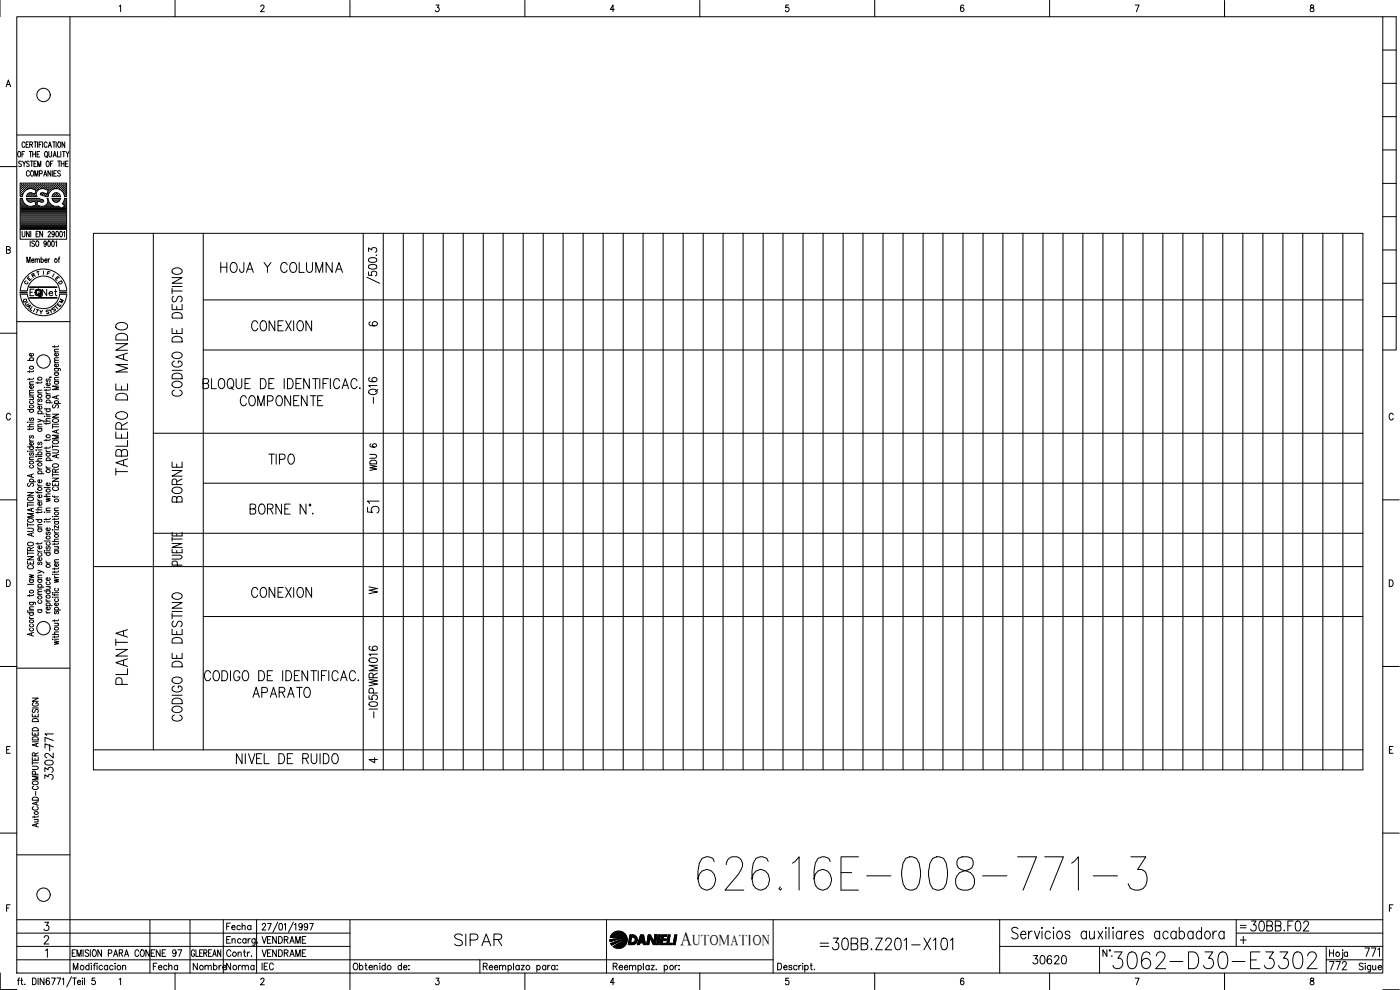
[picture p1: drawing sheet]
<svg xmlns="http://www.w3.org/2000/svg" width="420mm" height="297mm" viewBox="0 0 420 297" stroke-linecap="round" stroke-linejoin="round" font-family="sans-serif">
<defs><g id="words">
<text font-size="15.4" x="208.1" y="268.5">626.16E-008-771-3</text>
<text font-size="8.8" x="332.7" y="291.7">3062-D30-E3302</text>
<g font-size="7.1">
<text x="39.2" y="143.6" transform="rotate(-90 39.2 143.6)">TABLERO DE MANDO</text>
<text x="109" y="155.2">51</text>
<text x="39.2" y="206.7" transform="rotate(-90 39.2 206.7)">PLANTA</text>
<text x="135.1" y="285">SIPAR</text>
<text x="244.8" y="286.1">=30BB.Z201-X101</text>
</g>
<g font-size="6.6">
<text x="74.4" y="100.5">CONEXION</text>
<text x="70.9" y="123.1">COMPONENTE</text>
<text x="74.4" y="180.6">CONEXION</text>
<text x="74.8" y="210.6">APARATO</text>
</g>
<g font-size="6.2">
<text x="64.9" y="82.9">HOJA Y COLUMNA</text>
<text x="55.4" y="119.9" transform="rotate(-90 55.4 119.9)">CODIGO DE DESTINO</text>
<text x="114.3" y="122.4" transform="rotate(-90 114.3 122.4)">-Q16</text>
<text x="79.4" y="140.4">TIPO</text>
<text x="55.4" y="152" transform="rotate(-90 55.4 152)">BORNE</text>
<text x="55.4" y="217.7" transform="rotate(-90 55.4 217.7)">CODIGO DE DESTINO</text>
<text x="373.9" y="280.5">30BB.F02</text>
</g>
<text font-size="5.9" x="204.2" y="283.5">A</text>
<g font-size="5.7">
<text x="16.9" y="225.8" transform="rotate(-90 16.9 225.8)">771</text>
<text x="16.9" y="234.9" transform="rotate(-90 16.9 234.9)">3302-</text>
<text x="308.7" y="290.3">30620</text>
<text x="397.9" y="292.1">772</text>
<text x="408.5" y="288.2">771</text>
</g>
<g font-size="5.3">
<text x="113.9" y="142.5" transform="rotate(-90 113.9 142.5)">WDU 6</text>
<text x="77.3" y="284.3">VENDRAME</text>
<text x="77.3" y="288.2">VENDRAME</text>
</g>
<g font-size="4.9">
<text x="11.6" y="90">Net</text>
<text x="109.4" y="179.2">W</text>
<text x="66.7" y="280.1">Fecha</text>
<text x="44.8" y="292.1">Fecha</text>
<text x="56.8" y="292.1">Nombre</text>
<text x="66.7" y="292.1">Norma</text>
<text x="77.3" y="292.1">IEC</text>
</g>
<g font-size="4.4">
<text x="109.4" y="99.1">6</text>
<text x="109.4" y="230">4</text>
<text x="207.8" y="283.5">UTOMATION</text>
</g>
<g font-size="4">
<text x="12.7" y="83.6">F</text>
<text x="6" y="86.4">C</text>
<text x="7.1" y="85.4">E</text>
<text x="8.1" y="84.3">R</text>
<text x="16.2" y="86.4">D</text>
<text x="5.6" y="92.1">Q</text>
<text x="6.3" y="92.8">U</text>
<text x="14.5" y="94.5">S</text>
<text x="15.2" y="93.8">T</text>
<text x="16.6" y="92.1">M</text>
</g>
<text font-size="3.5" x="371.1" y="279.8">=</text>
</g></defs>
<!-- layer: DCA_A3E2|CART -->
<g fill="none" stroke="#000" stroke-width=".3">
<path d="M0 .1v4.9M5 5h410v287h-410zM21 5v287M35.8 1.9l.4-.4v2M52.5 .1v4.9M78.3 2l.3-.5 .5 .1 .1 .3-.2 .7-.8 .9h1.1M105 .1v4.9M130.9 1.5h.8l-.4 .8a.6 .6 0 0 1 .4 .9 .6 .6 0 0 1-1-.1M157.5 .1v4.9M184.4 2.8h-1.2l.8-1.3v2M210 .1v4.9M236.7 1.5h-.9v.9a.61 .61 0 0 1 .9 0 .61 .61 0 0 1-.1 .9 .61 .61 0 0 1-.9-.2"/>
<path d="M262.5 .1v4.9M289.2 1.8l-.5-.3a1.17 1.17 0 0 0 .1 2 .56 .56 0 0 0 .6-.5 .56 .56 0 0 0-.5-.6 .56 .56 0 0 0-.7 .4M315 .1v4.9M340.7 1.5h1.1l-.8 2M367.5 .1v4.9M393.4 1.6v.6a.72 .72 0 0 1 .8 .4 .72 .72 0 0 1-.3 .9 .64 .64 0 0 1-.8-.7 .64 .64 0 0 1 .9-.5l.3-.3-.1-.4zM415 5h4v100h-4M415 15h4M1.9 26l.6-2 .7 2M2.1 25.3h.8M415 35h4M415 25h4"/>
<path d="M0 50h5M5 40.5h16M5.5 45.5h.2a.88 .88 0 0 1 .5 .8 .88 .88 0 0 1-.5 .8 1.09 1.09 0 0 1-.2-1.6zM6.2 56.8h.1M6.2 56.2h.1M6.2 55.6h.1M6.2 57.5h.1M6.2 58.1h.1M6.2 58.7h.1M6.2 59.7h.4M6.3 57.1h.2M6.3 56.5h.2"/>
<path d="M6.3 55.9h.2M6.3 55.2h.2M6.3 57.8h.2M6.3 58.4h.2M6.4 48.6l-.3-.3-.5 .3 .1 .4 .7 .5-.3 .5-.5-.2M6.4 55.1v.2M6.4 55.8v.2M6.4 56.4v.2M6.4 57.1v.1M6.4 57.7v.2M6.4 58.3v.2M6.6 46.3h.5"/>
<path d="M6.7 59.5h-.6v9.3h13.9v-9.3h-.7M6.7 56.8h.2M6.7 56.2h.2M6.7 55.6h.2M6.7 57.5h.2M6.7 58.1h.1M6.7 59.5l.4 1.2 1.1 1M6.8 48.3l.4 .8 .5-.8M6.8 55.5v.2M6.8 56.1v.2M6.8 56.8v.1M6.8 57.4v.2"/>
<path d="M6.8 58v.2M7 57.1h.2M7 56.5h.2M7 55.9h.2M7 55.2h.2M7.1 55.1v.2M7.1 55.8v.2M7.1 56.4v.2M7.1 57.1v.1M7.2 49.1v.9M7.3 56.8h.2M7.3 56.2h.2"/>
<path d="M7.3 55.6h.2M7.4 45.5h-.8v1.6M7.4 55.5v.2M7.4 56.1v.2M7.4 56.8v.1M7.5 43a.47 .47 0 0 0-.6-.4 .47 .47 0 0 0-.3 .6v.4a.47 .47 0 0 0 .3 .6 .47 .47 0 0 0 .6-.4M7.6 56.5h.2M7.6 55.9h.2M7.6 55.2h.2M7.7 55.1v.2M7.7 55.8v.2M7.7 56.4v.2"/>
<path d="M7.8 43.4h.5M7.9 59.5h3.7M7.9 59.5l.3 .7 .5 .4M8 56.8h.1M8 56.2h.1M8 55.6h.1M8 55.5v.2M8 56.1v.2M8 59.7h3.7M8.1 58.7h.1M8.3 56.5h.1M8.3 55.9h.1"/>
<path d="M8.3 55.2h.1M8.3 58.4h.1M8.3 55.1v.2M8.3 55.8v.2M8.3 56.4v.2M8.3 58.3v.2M8.6 42.6h-.8v1.6h.8M8.6 56.2h.2M8.6 55.6h.2M8.6 58.7h.2M8.6 58.1h.2M8.7 55.5v.2"/>
<path d="M8.7 56.1v.2M8.7 58.1v.1M8.7 58.7v.1M8.8 48.6a.41 .41 0 0 0-.7-.2 .41 .41 0 0 0 .1 .7l.4 .2a.43 .43 0 0 1 0 .6 .43 .43 0 0 1-.6-.1M8.8 45.5h.8M8.8 51.6a.47 .47 0 0 0-.6-.4 .47 .47 0 0 0-.3 .6v.4a.47 .47 0 0 0 .3 .7 .47 .47 0 0 0 .6-.4M8.9 56.5h.2M8.9 55.9h.2M8.9 55.2h.2M8.9 58.4h.2M8.9 43.4l.8-.1v-.6l-.8-.1v1.6M9 55.1v.2"/>
<path d="M9 55.8v.2M9 56.4v.1M9 58.3v.2M9.1 48.3h.8M9.2 45.5v1.6M9.2 56.2h.2M9.2 55.6h.2M9.2 58.1h.2M9.2 58.7h.2M9.3 55.5v.2M9.3 56.1v.2M9.3 58v.2"/>
<path d="M9.3 58.7v.1M9.4 43.4l.4 .8M9.4 51.3l.1-.1a.86 .86 0 0 1 .6 .8 .86 .86 0 0 1-.6 .9 1.09 1.09 0 0 1-.1-1.6zM9.5 48.3v1.7M9.5 56.5h.2M9.5 55.9h.2M9.5 55.2h.2M9.5 58.4h.2M9.6 57.9l-1 .1-.7 1h3.1M9.6 55.1v.2M9.6 55.8v.2M9.6 56.4v.1"/>
<path d="M9.6 58.3v.2M9.8 46.3h.9M9.8 45.5v1.6M9.9 56.2h.1M9.9 55.6h.1M9.9 58.7h.1M9.9 56.8l.9 .3-.3 1.1-1-.3M9.9 56.7a2.54 2.54 0 0 0-3.2 2.3h-.6v-4.1h13.9v4.1h-.7a2.49 2.49 0 0 0-3.4-2.2M9.9 55.5v.2M9.9 56.1v.2M9.9 58.2h.1M9.9 58.7v.1"/>
<path d="M10.2 56.5h.1M10.2 55.9h.1M10.2 55.2h.1M10.2 58.4h.1M10.2 42.6h.8M10.2 49.1h.5M10.2 55.1v.2M10.2 55.8v.2M10.2 56.4v.2M10.2 58.3v.2M10.5 52.9v-1.7l.4 1.7 .5-1.7v1.7M10.5 56.8h.2"/>
<path d="M10.5 56.2h.2M10.5 55.6h.2M10.5 58.7h.2M10.6 42.6v1.6M10.6 55.5v.2M10.6 56.1v.2M10.6 56.8h.1M10.6 58.7v.1M10.6 58.1h.1M10.7 45.5v1.6M10.8 56.5h.2M10.8 55.9h.2"/>
<path d="M10.8 55.2h.2M10.9 55.1v.2M10.9 55.8v.2M10.9 56.4v.2M10.9 57.1h.1M11 48.3h-.8v1.7h.8M11.1 46.3h.5M11.1 56.8h.2M11.1 56.2h.2M11.1 55.6h.2M11.2 55.5v.2M11.2 56.1v.2"/>
<path d="M11.2 56.8v.1M11.3 42.6v1.6M11.3 50v-1.7l.5 1.7 .4-1.7v1.7M11.4 56.5h.2M11.4 55.9h.2M11.4 55.2h.2M11.5 55.1v.2M11.5 55.8v.2M11.5 56.4v.2M11.7 59.5l.2 .1M11.7 43.4h.5M11.8 56.2h.1"/>
<path d="M11.8 55.6h.1M11.9 52.1l.7-.1v-.7l-.7-.1v1.7M11.9 59.6l.9 .4M11.9 55.5v.2M11.9 56.1v.2M11.9 45.5h-.8v1.6h.8M12.1 56.5h.1M12.1 55.9h.1M12.1 55.2h.1M12.1 55.1v.2M12.1 55.8v.2M12.1 56.4v.2"/>
<path d="M12.2 58l.1 .4M12.2 58.4l1 .4M12.4 56.2h.2M12.4 55.6h.2M12.4 58.1h.2M12.5 42.6h-.8v1.6M12.5 55.5v.2M12.5 56.1v.2M12.5 58v.2M12.7 56.5h.2M12.7 55.9h.2M12.7 55.2h.2"/>
<path d="M12.7 58.4h.2M12.8 42.6v1.6M12.8 55.1v.2M12.8 55.8v.2M12.8 56.4v.1M12.8 58.3v.2M12.9 59.9l.2 .5-.3 .2M13 56.2h.2M13 55.6h.2M13 58.1h.2M13.1 52.9l.5-1.7 .5 1.7M13.1 55.5v.2"/>
<path d="M13.1 56.1v.2M13.1 58v.2M13.2 57.9l-1 .1M13.3 52.3h.6M13.3 56.5h.2M13.3 55.9h.2M13.3 55.2h.2M13.3 58.4h.2M13.4 55.1v.2M13.4 55.8v.2M13.4 56.4v.2M13.4 58.3v.2"/>
<path d="M13.5 56.8l1 .3-.4 1.1-1-.3M13.5 56.7a1.77 1.77 0 0 0-2 .3 1.77 1.77 0 0 0-.4 2M13.6 45.5h.1a.86 .86 0 0 1 .6 .8 .86 .86 0 0 1-.6 .8 1.2 1.2 0 0 1-.1-1.6zM13.7 56.2h.1M13.7 55.6h.1M13.7 58.7h.1M13.8 55.5v.2M13.8 56.1v.2M13.8 58.7v.1M13.9 46.8l.4 .5M14 56.5h.1M14 55.9h.1"/>
<path d="M14 55.2h.1M14 58.4h.1M14.1 55.1v.2M14.1 55.8v.2M14.1 56.4v.2M14.1 58.3v.2M14.1 48.4l.1-.1a.86 .86 0 0 1 .6 .9 .86 .86 0 0 1-.6 .8 1.14 1.14 0 0 1-.1-1.6zM14.1 43a.47 .47 0 0 0-.5-.4 .47 .47 0 0 0-.3 .6v.4a.47 .47 0 0 0 .3 .6 .47 .47 0 0 0 .5-.4M14.1 59.5h.3M14.2 59.5a1.59 1.59 0 0 1-1.3 2.4M14.3 58.7h.1M14.3 56.8h.2"/>
<path d="M14.3 56.2h.2M14.3 55.6h.2M14.3 58.1h.2M14.4 55.5v.2M14.4 56.1v.2M14.4 56.8v.1M14.4 58v.2M14.4 59.5l.3 1 .4 .6M14.4 57.5h.1M14.5 44.2l.4-1.6 .6 1.6M14.6 57.1h.2M14.6 56.5h.2"/>
<path d="M14.6 55.9h.2M14.6 55.2h.2M14.6 57.8h.1M14.6 45.5v1.1l.4 .5 .5-.2v-1.4M14.6 43.7h.6M14.7 55.1v.2M14.7 55.8v.2M14.7 56.4v.2M14.7 57.1v.1M14.7 57.7h.1M14.9 56.8h.2M14.9 56.2h.2"/>
<path d="M14.9 55.6h.2M15 55.5v.2M15 56.1v.2M15 56.8v.1M15.1 57.4l-.7 1.6-1.1-.2M15.2 49.1h.4M15.2 51.2v1.7l-.8-1.7v1.7M15.2 56.5h.2M15.2 55.9h.2M15.2 55.2h.2M15.3 55.1v.2M15.3 55.8v.2"/>
<path d="M15.3 56.4v.2M15.6 56.2h.1M15.6 55.6h.1M15.6 59h2.5M15.6 59.5h2.5M15.6 59a1.25 1.25 0 0 1 1.3-1.2 1.25 1.25 0 0 1 1.2 1.2M15.6 59.5l.3 .7 .5 .4M15.7 55.5v.2M15.7 56.1v.2M15.7 56.8h-.1M15.7 51.2v1.7M15.7 59.7h2.3"/>
<path d="M15.8 42.6h.8M15.9 56.5h.1M15.9 55.9h.1M15.9 55.2h.1M15.9 48.3h-.7v1.7M15.9 56.8l-.8 .6M16 47.1l.4-1.6 .5 1.6M16 55.1v.2M16 55.8v.2M16 56.4v.2M16 58.4v.1M16.1 46.6h.6"/>
<path d="M16.2 52h.4M16.2 42.6v1.6M16.2 56.2h.2M16.2 55.6h.2M16.2 58.7h.2M16.3 55.5v.2M16.3 56.1v.2M16.3 58.1v.1M16.3 58.7v.1M16.3 58.1h.1M16.5 56.5h.2M16.5 55.9h.2"/>
<path d="M16.5 55.2h.2M16.5 58.4h.2M16.6 55.1v.2M16.6 55.8v.2M16.6 56.4v.1M16.6 58.3v.2M16.8 42.6v1.6M16.8 56.2h.2M16.8 55.6h.2M16.8 58.1h.2M16.8 58.7h.2M16.9 51.2h-.7v1.7h.7"/>
<path d="M16.9 55.5v.2M16.9 56.1v.2M16.9 58v.2M16.9 58.7v.1M17.1 56.5h.2M17.1 55.9h.2M17.1 55.2h.2M17.1 58.4h.2M17.2 55.1v.2M17.2 55.8v.2M17.2 56.4v.1M17.2 58.3v.2"/>
<path d="M17.3 45.5v1.6h.6M17.3 48.3h.9M17.5 56.2h.2M17.5 55.6h.2M17.5 58.7h.2M17.6 55.5v.2M17.6 56.1v.2M17.6 58.7v.1M17.7 42.6a.86 .86 0 0 1 .6 .8 .86 .86 0 0 1-.6 .8 1.14 1.14 0 0 1 0-1.6zM17.7 48.3v1.7M17.8 56.5h.1M17.8 55.9h.1"/>
<path d="M17.8 55.2h.1M17.9 55.1v.2M17.9 55.8v.2M17.9 56.4v.2M18.1 51.5l-.3-.3-.5 .3 .1 .3 .7 .4v.4l-.3 .3-.5-.3M18.1 56.8h.2M18.1 56.2h.2M18.1 55.6h.2M18.1 59.5l-.2 .7-.6 .4M18.2 55.5v.2M18.2 56.1v.2M18.2 56.8v.1"/>
<path d="M18.2 45.5v1.6M18.4 49.1h.8M18.4 48.3v1.7M18.4 56.5h.2M18.4 55.9h.2M18.4 55.2h.2M18.5 57.1h.1M18.5 55.1v.2M18.5 55.8v.2M18.5 56.4v.2M18.8 45.5h.8M18.8 56.8h.1"/>
<path d="M18.8 56.2h.1M18.8 55.6h.1M18.8 57.4l.1 .1M18.8 55.5v.2M18.8 56.1v.2M18.8 56.8v.1M19 57.1h.2M19 56.5h.2M19 55.9h.2M19 55.2h.2M19 57.8h.2M19.1 45.5v1.6"/>
<path d="M19.1 55.1v.2M19.1 55.8v.2M19.1 56.4v.2M19.1 57.1v.1M19.1 57.7v.2M19.2 48.3v1.7M19.4 59.5l-.2 .8-.5 .8M19.4 56.8h.2M19.4 56.2h.2M19.4 55.6h.2M19.4 57.5h.2M19.4 58.1h.2"/>
<path d="M19.4 42.6v1.6l-.8-1.6v1.6M19.4 58.7h.2M19.4 59.7h.5M19.5 55.5v.2M19.5 56.1v.2M19.5 56.8v.1M19.5 57.4v.2M19.5 58v.2M19.5 58.7v.1M19.7 49.1h.5M19.7 57.1h.2M19.7 56.5h.2"/>
<path d="M19.7 55.9h.2M19.7 55.2h.2M19.7 57.8h.2M19.7 58.4h.2M19.8 55.1v.2M19.8 55.8v.2M19.8 56.4v.2M19.8 57.1v.1M19.8 57.7v.2M19.8 58.3v.2M19.8 45.5l.5 .8 .4-.8M20.3 46.3v.8"/>
<path d="M20.4 48.3h-.7v1.7h.7M415 55h4M415 45h4M1.9 75l1-.1 .1-.7-1.1-.2v2l1.1-.2v-.7l-.3-.1M6.1 68.8v3h13.9v-3M6.2 64.5h13.7M6.2 64.1h13.7M6.2 63.8h13.7M6.2 63.5h13.7M6.2 63.2h13.7M6.2 62.9h13.7M6.2 62.6h12"/>
<path d="M6.2 62.2h11.7M6.2 61.9h2.3M6.2 61.6h1.6M6.2 61.3h1.2M6.2 60.9h.9M6.2 60.6h.7M6.2 60.3h.6M6.2 60h.4M6.2 64.8h13.7M6.2 65.1h13.7M6.2 65.4h13.7M6.2 65.7h13.7"/>
<path d="M6.2 66h13.7M6.2 66.4h13.7M6.2 66.7h13.7M6.2 67h13.7M6.2 67.3h13.7M6.2 67.6h13.7M6.2 67.9h13.7M6.2 68.3h13.7M6.2 68.6h13.7M6.6 69.4v1.2l.4 .5 .5-.5v-1.2M8.1 78.8v-1.7l.5 1.7 .4-1.7v1.7M8.2 60h4.5"/>
<path d="M8.2 61.7l1 .2 .7-.1M8.5 60.3h1.6M8.7 60.6h.9M8.8 69.4v1.7l-.8-1.7v1.7M9.1 72.3v1.6M9.2 69.4v1.7M9.5 78.1h.7l-.1-.4a.5 .5 0 0 0-.6 .5 .5 .5 0 0 0 .6 .5l.1-.2M9.5 60.6l1-.3 .3 1.2-.9 .3M9.9 61.9h2M10.4 72.5l-.3-.2-.6 .2 .2 .4 .6 .4 .1 .4-.3 .2-.6-.2M10.5 78l.2-.3h.4l.1 1.1M10.5 77.7v1.1"/>
<path d="M10.6 60.3h.7M10.7 60.6h.5M10.8 61.6h.3M10.8 60.9h.3M10.8 61.3h.2M10.8 70.2h.5M11 72.4l.1-.1a.88 .88 0 0 1 .6 .8 .88 .88 0 0 1-.6 .8 1.09 1.09 0 0 1-.1-1.5zM11.2 78l.3-.3h.3l.1 1.1M11.6 69.4h-.8v1.7h.8M11.7 60.3h1.3M12.3 77.9l.1-.2a.5 .5 0 0 1 .6 .5 .5 .5 0 0 1-.6 .5l-.1-.2M12.3 77.1v1.7"/>
<path d="M12.7 60.7l-1.4-.4-.2 1.2 1.8 .4M12.8 69.4v1.7l-.9-1.7v1.7M13.3 61.9h2.9M13.4 78.1h.7l-.1-.4a.5 .5 0 0 0-.6 .5 .5 .5 0 0 0 .6 .5l.1-.2M13.8 61.6h1.7M13.9 72.8l-.2 .5a.46 .46 0 0 1-.6-.5 .46 .46 0 0 1 .6-.4l.1 1.2-.3 .3-.3-.2M14.1 61.3h1M14.3 60.9h.5M14.4 60.6h.2M14.4 69.8l.2-.4 .6 .4-.8 1.3h.8M14.4 60.3h.1M14.5 72.4a.81 .81 0 0 1 .8 .6 .81 .81 0 0 1-.5 .9h-.3l-.2-.6z"/>
<path d="M14.5 77.7v1.1M14.9 77.7h-.3l-.1 .4M15.1 61.1l.8 .6M15.7 72.4l.1-.1a.96 .96 0 0 1 0 1.6l-.3-.6zM15.9 60h1.9M15.9 61.7l1.6 .1M16.2 60.3h1.4M16.3 70l-.2 .4a.46 .46 0 0 1-.6-.5 .46 .46 0 0 1 .6-.4l.2 1.3-.3 .3-.4-.2M16.4 60.6h.9M16.7 72.6l.3-.3v1.6M16.9 69.5a.81 .81 0 0 1 .8 .7 .81 .81 0 0 1-.5 .9l-.3-.1-.2-.6zM17.4 61.8l.9 .7 1.1-.6"/>
<path d="M17.5 77.7h.4M17.9 77.1l-.2 .3v1.4M18.1 69.5a.81 .81 0 0 1 .8 .7 .81 .81 0 0 1-.5 .9l-.5-.3zM18.4 62.6h1.5M18.7 61.1l.7 .7M18.9 60.9h1M19 62.2h.9M19 61.3h.9M19.1 69.8l.3-.4v1.7M19.1 60.6h.8M19.3 60.3h.6M19.3 61.6h.6"/>
<path d="M19.4 60h.5M19.6 61.9h.3M415 75h4M415 65h4M0 100h5M5 96.5h16M6.1 87.2a7 7 0 0 1 7-6.5 7 7 0 0 1 6.9 6.5M6.1 88.2a7 7 0 0 0 7 6.5 7 7 0 0 0 6.9-6.5M8.2 87.2a4.9 4.9 0 0 1 4.9-4.4 4.9 4.9 0 0 1 4.8 4.4M8.2 88.2a4.9 4.9 0 0 0 4.9 4.4 4.9 4.9 0 0 0 4.8-4.4M8.9 86.1h8.2v.2h-8.2M8.9 89.3h8.2v.1h-8.2z"/>
<path d="M9 86.2h8M9 89.4h8M10.2 86.8h-1.2v1.9M11 92.8l.6 .2M11.3 92.9l-.3 1M12 93.1l.3 .5 .5-.4M12.3 93.6v.6M415 95h4M415 85h4M8.3 108.1h1.8M8.8 111.2v.5M8.8 113.5v.5"/>
<path d="M8.8 119.1h1.3M8.8 118.6h1.3M8.8 115.3h1.3M8.9 110.1a.53 .53 0 0 1 .8-.2 .53 .53 0 0 1 .1 .8h-.7l-.3-.3zM9.1 108.1a.57 .57 0 0 1 .3-.9 .57 .57 0 0 1 .7 .7l-.3 .2M9.7 119.1l.4 .4-.1 .3-1.2 .1M9.8 115.7l.2 .2a.53 .53 0 0 1-.6 .6 .53 .53 0 0 1-.4-.7l.4-.1v.8M9.8 106l.2 .2a.52 .52 0 0 1-.5 .7 .52 .52 0 0 1-.5-.8l.4-.1v.8M10.1 117.8l-1.2 .1-.1 .3 .4 .4M10.1 117.1h-1.2l-.1 .4 .4 .3M10.1 114.5l-1.2 .1-.1 .4 .4 .3M10.1 113.4l-.4 .4h-1.4"/>
<path d="M10.1 111.2l-.4 .3h-1.4M11.3 114.6v.5M11.3 117.9h1.3M11.6 119.7l-.3 .3 .3 .5 .4-.7h.5l.1 .4-.3 .3M12.6 117.1l-1.2 .1-.1 .3 .4 .4M12.6 114.5l-.1 .3-1.7 .1M13.3 116.2h.1zM13.8 117.6l.1 .4 .5 .2M13.8 116.8v.5M13.8 118.7h1.3M13.8 118.2h1.3M13.8 116.2h1.3"/>
<path d="M14.1 118.7l-.2 .1a.53 .53 0 0 0 .6 .7 .53 .53 0 0 0 .3-.8M14.1 113.7l-.3 .2 .1 .5h.4l.2-.6 .3-.1 .3 .2-.3 .6M14.8 114.9l.2 .1a.54 .54 0 0 1-.5 .7 .54 .54 0 0 1-.5-.7l.4-.1v.8M15 113.1l.4 .2M15.1 116.7l-.4 .4h-1.4M16.3 110.6h1.7l.1 .6M16.3 103.7v.6M16.3 114.5h1.3M16.3 114h1.3M16.3 111.9h1.3M16.3 108.8h1.3M16.3 105.6h1.3"/>
<path d="M16.6 114.5l-.2 .1a.53 .53 0 0 0 .6 .7 .53 .53 0 0 0 .3-.8M16.6 111.9l-.2 .1a.55 .55 0 0 0 .6 .7 .55 .55 0 0 0 .5-.7l-.2-.1M16.6 110.6l-.2 .1a.55 .55 0 0 0 .6 .7 .55 .55 0 0 0 .5-.7l-.2-.1M16.9 118.9v.6M17.3 109.2l.2 .2a.52 .52 0 0 1-.5 .7 .52 .52 0 0 1-.5-.8l.3-.1v.9M17.3 105.9l.2 .2a.53 .53 0 0 1-.6 .7 .53 .53 0 0 1-.4-.8l.3-.1v.9M17.6 118.6l-1.9 .6 1.9 .5M17.6 115.9h-1.9l1.9 .5-1.9 .5h1.9M17.6 113.2l-1.2 .1-.1 .4 .4 .3M17.6 108.1h-1.2l-.1 .4 .4 .3M17.6 107.3l-1.2 .1-.1 .3 .4 .4M17.6 104.8h-1.2l-.1 .4 .4 .4"/>
<path d="M17.6 103.7l-.4 .3h-1.5M3.1 124.5a.63 .63 0 0 0-.7-.5 .63 .63 0 0 0-.5 .7v.6a.63 .63 0 0 0 .5 .7 .63 .63 0 0 0 .7-.5M8.3 135.4h.1zM8.3 126.7h.1zM8.3 128h1.8M8.3 134.1h1.8M8.3 122.9h1.8M8.8 131.8l.1 .4 .5 .2M8.8 128.5v.5M8.8 137.9h1.3M8.8 135.4h1.3M8.8 132.4h1.3"/>
<path d="M8.8 126.7h1.3M8.9 138.5a.59 .59 0 0 1 .8-.2 .59 .59 0 0 1 .3 .7 .58 .58 0 0 1-.7 .2 .58 .58 0 0 1-.4-.7zM8.9 121.7a.54 .54 0 0 1 .8-.1 .54 .54 0 0 1 .1 .8h-.7l-.3-.3zM9.1 139.6l-.2 .2a.55 .55 0 0 0 .6 .7 .55 .55 0 0 0 .5-.7l-.2-.2M9.1 135.9l-.3 .2 .3 .5 .4-.7h.5l.1 .4-.3 .3M9.1 134.1l-.2 .1a.55 .55 0 0 0 .6 .7 .55 .55 0 0 0 .5-.7l-.2-.1M9.1 130.7l-.3 .3 .3 .5 .4-.7h.5l.1 .4-.3 .3M9.1 125.4l-.3 .3 .3 .5 .4-.7h.5l.1 .4-.3 .3M9.1 122.9l-.2 .1a.55 .55 0 0 0 .6 .7 .55 .55 0 0 0 .5-.7l-.2-.1M9.1 120.3l-.2 .1a.55 .55 0 0 0 .6 .7 .55 .55 0 0 0 .5-.7l-.2-.1M9.8 132.8l.2 .1a.53 .53 0 0 1-.6 .7 .53 .53 0 0 1-.4-.8h.4v.8M10.1 137.1l-1.2 .1-.1 .4 .4 .3"/>
<path d="M10.1 128.5l-.4 .3h-1.4M10.1 127.3l-1.2 .1-.1 .3 .4 .3M10.8 135h.1zM10.8 138.4h1.8M10.8 136.5h1.8M10.8 137h.1M11.3 125.8l1.3 .4-1.3 .4M11.3 120.8l.1 .4 .5 .2M11.3 134v.5M11.3 137h1.3M11.3 135h1.3M11.3 128.6h1.3"/>
<path d="M11.3 128.1h1.3M11.3 124.1h1.9M11.3 121.4h1.3M11.6 136.5a.51 .51 0 0 1 0-.8 .51 .51 0 0 1 .7 0 .51 .51 0 0 1 0 .8M11.6 132.7l-.3 .3 .3 .5 .4-.8h.5l.1 .5-.3 .3M11.6 128.6a.57 .57 0 0 0 .2 .9 .57 .57 0 0 0 .8-.6l-.3-.3M11.6 124.1a.51 .51 0 0 1 0-.7 .51 .51 0 0 1 .7 0 .51 .51 0 0 1 0 .7M12.3 121.9l.2 .1a.54 .54 0 0 1-.6 .8 .54 .54 0 0 1-.4-.9h.4v.9M12.6 137.6l-1.2 .1-.1 .4 .4 .3M12.6 133.9l-.4 .4h-1.4M12.6 127.3l-1.2 .1-.1 .3 .4 .4M12.6 126.2l.5 .2 .1 .3"/>
<path d="M13.3 124.9h.1zM13.3 126.4h1.8M13.3 122.7h1.8M13.8 139.9l.1 .3 .5 .2M13.8 135l.1 .3 .5 .2M13.8 123.9l.1 .3 .5 .2M13.8 126.8v.5M13.8 131.8v.5M13.8 134.1v.5M13.8 138.2h1.9M13.8 136h1.3M13.8 135.5h1.3"/>
<path d="M13.8 124.9h1.3M13.8 124.4h1.3M13.8 120.8h1.9M14.1 138.2l-.2-.1a.53 .53 0 0 1 .6-.7 .53 .53 0 0 1 .3 .8M14.1 136l-.2 .2a.53 .53 0 0 0 .6 .7 .53 .53 0 0 0 .3-.9M14.1 122.7a.54 .54 0 0 0-.1 .8 .54 .54 0 0 0 .8 0l.3-.3-.3-.5M14.1 120.8l-.2-.1a.53 .53 0 0 1 .6-.7 .53 .53 0 0 1 .3 .8M15.1 134.1l-.4 .3h-1.4M15.1 131.7l-.4 .4h-1.4M15.1 126.8l-.4 .3h-1.4M15.1 125.5l-1.2 .1-.1 .4 .4 .4M15.7 134.9h1.3l.6 .5-.3 .4-1.6 .1"/>
<path d="M15.7 124.3h1.9l-1.9 .9h1.9M15.7 128h1.9M15.7 127.5v1M15.7 133.5v.9M15.7 133.9h1.9M15.7 127.3h1.9M15.8 139.4a1.03 1.03 0 0 1 1.8 .4 1.01 1.01 0 0 1-1 .5 1.01 1.01 0 0 1-.9-.7zM15.8 132.4a1.02 1.02 0 0 1 1.8 .4 1.03 1.03 0 0 1-1 .4 1.03 1.03 0 0 1-.9-.7zM15.8 125.9a1.03 1.03 0 0 1 1.8 .4 1.01 1.01 0 0 1-1 .5 1.01 1.01 0 0 1-.9-.7zM16 121.4l-.3 .4 .3 .6 .4-.1 .4-.8 .5-.1 .3 .4-.3 .6M16.3 121.1h1.9M16.6 121.1l-.2-.2a.55 .55 0 0 1 .6-.7 .55 .55 0 0 1 .5 .7l-.2 .2"/>
<path d="M16.9 129.1v.7M16.9 136.6v.6M17.6 136.3l-1.9 .6 1.9 .5M17.6 130.6h-1.9l1.9 .5-1.9 .6h1.9M17.6 128.9l-1.9 .6 1.9 .5M418.1 124.5a.63 .63 0 0 0-.7-.5 .63 .63 0 0 0-.5 .7v.6a.63 .63 0 0 0 .5 .7 .63 .63 0 0 0 .7-.5M0 150h5M8.3 158.5h1.2l.6 .4-.1 .3-.5 .3h-1.2M8.3 147.8h1.8l-1.8 .9h1.8M8.3 151.1v.9M8.3 157v.9M8.3 157.5h1.8"/>
<path d="M8.3 151.5h1.8M8.3 150.8h1.8M8.3 155.9a1.03 1.03 0 0 1 1.8 .4 1.01 1.01 0 0 1-1 .4 1.01 1.01 0 0 1-.8-.7zM8.3 149.4a.91 .91 0 0 1 1.1-.3 .91 .91 0 0 1 .6 .9 .9 .9 0 0 1-1 .3 .9 .9 0 0 1-.7-.9zM8.5 145l-.2 .3 .2 .7 .4-.2 .4-.7h.7l.1 .5-.3 .4M8.8 144.6h1.9M9.1 144.6a.57 .57 0 0 1 .3-1 .57 .57 0 0 1 .7 .7l-.3 .3M9.4 142.4v.7M9.4 152.6v.8M10.1 159.8l-1.8 .6 1.8 .5M10.1 154.1h-1.8l1.8 .5-1.8 .6h1.8M10.1 152.5l-1.8 .5 1.8 .5"/>
<path d="M10.1 142.2l-1.8 .5 1.8 .6M10.8 147.5l.3 .3h1.5M10.8 155.9h1.8M10.8 153h1.8M11.3 149.7l.1 .4 .5 .2M11.3 145.2l.1 .4 .5 .2M11.3 140.2l.1 .3 .5 .2M11.3 147.5v.5M11.3 153.5v.5M11.3 158.7h1.3M11.3 158.1h1.3M11.3 150.3h1.3"/>
<path d="M11.3 145.8h1.3M11.3 142.1h1.9M11.3 140.7h1.3M11.6 158.7l-.2 .1a.56 .56 0 0 0 .6 .8 .56 .56 0 0 0 .5-.8l-.2-.1M11.6 155.9a.51 .51 0 0 0 0 .7 .51 .51 0 0 0 .7 0 .51 .51 0 0 0 0-.7M11.6 142.1a.51 .51 0 0 1 0-.7 .51 .51 0 0 1 .7 0 .51 .51 0 0 1 0 .7M12.3 150.7l.2 .2a.55 .55 0 0 1-.5 .7 .55 .55 0 0 1-.5-.8l.4-.1v.9M12.3 148.5a.56 .56 0 0 1-.3 .9 .56 .56 0 0 1-.7-.7l.6-.2v.8M12.3 144l.2 .1a.55 .55 0 0 1-.5 .8 .55 .55 0 0 1-.5-.9h.4v.9M12.6 157.4h-1.2l-.1 .4 .4 .3M12.6 153.4l-.1 .3-1.7 .1M12.6 152.2l-1.2 .1-.1 .3 .4 .4"/>
<path d="M13.3 156.6h.1zM13.3 153.7h.1zM13.3 149h1.8M13.3 146.3h1.8M13.8 149.4l1.3 .3-1.3 .2 1.3 .3-1.3 .3M13.8 156.6h1.3M13.8 155.6v.5M13.8 153.7h1.3M13.8 153.2h1.3M13.8 140.4h1.3M14.1 159.7l-.3 .2 .3 .5 .4-.7h.5l.1 .4-.3 .3M14.8 158.4l.2 .1a.54 .54 0 0 1-.6 .8 .54 .54 0 0 1-.4-.9h.4v.8"/>
<path d="M14.8 144.9l.2 .1a.54 .54 0 0 1-.5 .8 .54 .54 0 0 1-.5-.8l.4-.1v.8M15.1 155.5l-.4 .4h-1.4M15.1 152.4l-1.2 .1-.1 .4 .4 .3M15.1 148.2l-1.2 .1-.1 .3 .4 .4M15.7 158.9h.2zM15.7 155h.2zM15.7 148.7l.4 .4h1.5M15.7 144.9v.8h1.9v-.8M15.7 143.5h1.9l-1.9 .9h1.9M15.7 142.4h1.9M15.7 142v.9M16.2 146.1a.54 .54 0 0 0-.4 .7 .54 .54 0 0 0 .6 .4h.4a.55 .55 0 0 0 .8-.4 .55 .55 0 0 0-.5-.7"/>
<path d="M16.3 159.4l.1 .3 .4 .2M16.3 153.2h1.3M16.3 148.8v.5M16.3 155.5v.5M16.3 159.9h1.3M16.3 158.9h1.3M16.3 156.5h1.3M16.3 155h1.3M16.6 156.5a.53 .53 0 0 0-.1 .8 .53 .53 0 0 0 .8 0l.3-.3-.3-.5M16.6 141.7l-.1-.8-.6-.1-.2 .9h1.9M16.6 145.2v.5M17.6 157.7v.8l-1.3-.8v.8"/>
<path d="M17.6 155.5l-.4 .3h-1.5M17.6 152.4l-1.2 .1-.1 .4 .4 .3M17.6 140.7l-1 .5M415 150h4.9M1.9 174a1.03 1.03 0 0 1 1.2 1 1.03 1.03 0 0 1-1.2 1zM8.3 168.3v.9h1.8v-.9M8.3 167h1.8l-1.8 1h1.8M8.3 175.3h1.8M8.3 166h1.8M8.3 165.5v.9M8.3 162.9a.91 .91 0 0 1 1.1-.3 .91 .91 0 0 1 .6 .9 .9 .9 0 0 1-1 .3 .9 .9 0 0 1-.7-.9zM8.7 169.7a.53 .53 0 0 0-.4 .6 .53 .53 0 0 0 .6 .4h.5a.53 .53 0 0 0 .7-.4 .53 .53 0 0 0-.5-.6"/>
<path d="M8.8 172.4l1.3 .3-1.3 .3 1.3 .2-1.3 .3M8.8 178.4v.5M8.8 174h1.3M8.9 177.3a.59 .59 0 0 1 .8-.2 .59 .59 0 0 1 .3 .6 .58 .58 0 0 1-.7 .3 .58 .58 0 0 1-.4-.7zM9.1 174l-.2 .1a.56 .56 0 0 0 .6 .7 .56 .56 0 0 0 .5-.7l-.2-.1M9.1 165.2l-.1-.8h-.7v.8h1.8M9.1 168.7v.5M9.4 160v.8M10.1 178.4l-.4 .3h-1.4M10.1 164.2l-1 .5M11.3 171.1l1.3 .4-1.3 .4M11.3 165l.1 .4 .5 .2"/>
<path d="M11.3 178.3h1.3M11.3 176.2h1.9M11.3 173.9h1.3M11.3 173.4h1.3M11.3 165.6h1.3M11.3 162.8v.6M11.6 176.2a.51 .51 0 0 1 0-.8 .51 .51 0 0 1 .7 0 .51 .51 0 0 1 0 .8M11.6 173.9a.51 .51 0 0 0 0 .7 .51 .51 0 0 0 .7 0 .51 .51 0 0 0 0-.7M11.6 168.6l-.3 .3 .3 .5 .4-.7h.5l.1 .4-.3 .3M11.6 166a.51 .51 0 0 0 0 .8 .51 .51 0 0 0 .7 0 .51 .51 0 0 0 0-.8M12.3 167.3l.2 .2a.54 .54 0 0 1-.6 .7 .54 .54 0 0 1-.4-.8l.4-.1v.9M12.3 163.8l.2 .1a.55 .55 0 0 1-.5 .8 .55 .55 0 0 1-.5-.8l.4-.1v.9"/>
<path d="M12.6 177.5l-1.2 .1-.1 .4 .4 .3M12.6 176.7l-1.2 .1-.1 .4 .4 .3M12.6 172.6l-1.2 .1-.1 .3 .4 .4M12.6 171.5l.6 .3v.2M12.6 162.8l-.4 .3h-1.4M13.3 165.3h.1zM13.3 177.3h1.8M13.3 165.8h1.8M13.3 162.3h1.8M13.8 179.8l.1 .4 .5 .2M13.8 168.3l.1 .4 .5 .2M13.8 176h1.3"/>
<path d="M13.8 168.9h1.3M13.8 165.3h1.3M14.1 177.3a.54 .54 0 0 0-.1 .8 .54 .54 0 0 0 .8 0l.3-.3-.3-.5M14.1 174.6l-.2 .1a.56 .56 0 0 0 .6 .8 .56 .56 0 0 0 .5-.8l-.2-.1M14.1 165.8l-.2 .2a.53 .53 0 0 0 .6 .7 .53 .53 0 0 0 .3-.9M14.1 164l-.3 .3 .1 .4h.4l.2-.6 .3-.1 .3 .3-.3 .5M14.1 162.8l-.2 .1a.53 .53 0 0 0 .6 .7 .53 .53 0 0 0 .3-.8M14.7 176l.4 .4-.1 .3-1.2 .1M14.8 173.3l.2 .2a.53 .53 0 0 1-.6 .7 .53 .53 0 0 1-.4-.8l.4-.1v.9M15.7 179.2h.2zM15.7 178.2l.4 .3h1.5M15.7 177.8h.2z"/>
<path d="M15.7 172.3h.2zM15.7 162.5h1.9M16.3 173.7l1.3 .3-1.3 .2 1.3 .3-1.3 .3M16.3 172.7l.1 .4 .4 .2M16.3 165.3h1.3M16.3 163v.5M16.3 170.4v.5M16.3 171.4v.5M16.3 178.2v.5M16.3 179.2h1.3M16.3 177.8h1.3M16.3 173.3h1.3"/>
<path d="M16.3 172.3h1.3M16.3 168.7h1.3M16.3 164h1.3M16.6 179.6l-.2 .2a.55 .55 0 0 0 .6 .7 .55 .55 0 0 0 .5-.7l-.2-.2M16.6 176.5l-.2 .1a.55 .55 0 0 0 .6 .7 .55 .55 0 0 0 .5-.7l-.2-.1M16.6 165.3l-.2 .1a.55 .55 0 0 0 .6 .7 .55 .55 0 0 0 .5-.7l-.2-.1M17.2 164l.4 .4-.1 .3-1.2 .1M17.3 169.1l.2 .1a.52 .52 0 0 1-.5 .7 .52 .52 0 0 1-.5-.7l.3-.1v.8M17.6 171.3l-.4 .3h-1.5M17.6 170.3l-.1 .3-1.8 .1M17.6 167.9l-1.2 .1-.1 .3 .4 .4M17.6 162.9l-.1 .3-1.8 .1"/>
<path d="M17.6 161.8h-1.2l-.1 .4 .4 .3M416.9 174a1.03 1.03 0 0 1 1.2 1 1.03 1.03 0 0 1-1.2 1zM0 200h5M8.3 183.3h.1zM8.3 183.8h1.8M8.8 185l.1 .4 .5 .2M8.8 180.7h1.7l.1 .6M8.8 185.6h1.3M8.8 183.3h1.3M8.8 182.8h1.3M9.1 188.5l-.2 .2a.55 .55 0 0 0 .6 .7 .55 .55 0 0 0 .5-.7l-.2-.2M9.1 187.3l-.2 .1a.55 .55 0 0 0 .6 .7 .55 .55 0 0 0 .5-.7l-.2-.1"/>
<path d="M9.1 183.8l-.2 .2a.55 .55 0 0 0 .6 .7 .55 .55 0 0 0 .5-.7l-.2-.2M9.1 180.7a.57 .57 0 0 0 .3 .9 .57 .57 0 0 0 .7-.6l-.3-.3M9.4 189.9v.8M10.1 189.8l-1.8 .5 1.8 .6M10.1 182.1h-1.2l-.1 .4 .4 .3M11.3 183h1.3M11.6 183a.58 .58 0 0 0 .3 .9 .58 .58 0 0 0 .7-.7l-.3-.2M11.6 180.2a.51 .51 0 0 0 0 .7 .51 .51 0 0 0 .7 0 .51 .51 0 0 0 0-.7M13.8 183.3l.1 .4 .5 .2M13.8 183.9h1.3M13.8 181.7h1.9M13.8 180.4h1.3"/>
<path d="M14.1 181.7l-.2-.1a.56 .56 0 0 1 .6-.7 .56 .56 0 0 1 .5 .7l-.2 .1M14.8 182.1l.2 .2a.54 .54 0 0 1-.6 .7 .54 .54 0 0 1-.4-.8l.4-.1v.9M15.7 191.8h.2zM15.7 190.4h1.9M16.3 192.3l1.3 .3-1.3 .2 1.3 .3-1.3 .3M16.3 191.8h1.3M16.3 186v.5M16.3 190.8v.5M16.3 187h1.3M16.3 183h1.9M16.6 183.4l-.3 .3 .1 .4h.4l.2-.6 .3-.1 .3 .3-.3 .5M16.6 183l-.2-.1a.56 .56 0 0 1 .6-.7 .56 .56 0 0 1 .5 .7l-.2 .1"/>
<path d="M17.2 187l.4 .4-.1 .3-1.2 .1M17.3 180.9l.2 .1a.53 .53 0 0 1-.6 .7 .53 .53 0 0 1-.4-.7l.3-.1v.8M17.6 190.8l-.4 .3h-1.5M17.6 189.6l-1.2 .1-.1 .3 .4 .4M17.6 185.9l-.4 .4h-1.5M415 200h4.9M5 200.5h16M2 224.9h.6M3 224h-1v2h1M417 224.9h.6M418 224h-1v2h1M0 250h5"/>
<path d="M5 256.5h16M415 250h4.9M2 272.4h.6M3 271.5h-1v2M5 276h410M5 280h100M45 276v16M57 276v16M67 276v16M77 276v16M105 276v21M182 276v16"/>
<path d="M184.1 279.9h3M184.3 279.7h2.6M184.6 279.6h2M185 279.5h1.2M232 276v16M300 276v16M371 280h44M371 276v8M417 272.4h.6M418 271.5h-1v2M0 292v5h5M5 284h100"/>
<path d="M5 288h227M5.2 294.1h.6M5.9 293.4l-.3 .1-.1 .3v1.6M6.2 294.1h.6M6.5 293.4v1.6l.1 .3 .3 .1M7.5 295.3h.1M9.7 293.4a1 1 0 0 1 1.2 1 1 1 0 0 1-1.2 1zM11.4 293.4v2M13.2 293.4v2l-1.1-2v2M14.8 293.7l-.3-.3a1.1 1.1 0 0 0-.7 1 1.1 1.1 0 0 0 .6 1 .57 .57 0 0 0 .5-.8 .57 .57 0 0 0-1-.1l-.1 .3M15.5 293.4h1.1l-.8 2M17.1 293.4h1.1l-.8 2"/>
<path d="M18.7 293.8l.4-.4v2M21.5 293.1l-1.5 3M21.8 293.4h1.1M22.4 293.4v2M23.2 294.7h1v-.2a.53 .53 0 0 0-.7-.3 .53 .53 0 0 0-.3 .7l.5 .5 .5-.2M24.8 293.4v.3zM24.8 294.1v1.3M25.4 293.4v2M28.5 293.4h-.8l-.1 .9a.63 .63 0 0 1 .9 0 .63 .63 0 0 1-.1 .9 .63 .63 0 0 1-.9-.2M35.8 293.9l.4-.4v2M52.5 292v5M78.3 293.9l.3-.4 .5 .1 .1 .3-.2 .6-.8 1h1.1"/>
<path d="M130.9 293.5h.8l-.4 .7a.6 .6 0 0 1 .4 1 .6 .6 0 0 1-1-.1M144 288v4M157.5 292v5M183 282.2h1.3M183 282h1.8M183 282.4h.3M183 282.3h.9M183.1 281.9l-.1 .6 3.2-.8-.1-.2-3.1 .4M183.1 281.9h2.2M183.2 281.1h4.8M183.2 281h4.8M183.3 283.1l3.2-1.2 .1 .2-3 1.5"/>
<path d="M183.3 283.1h1.3M183.3 283.1l.3 .4M183.3 280.8h4.6M183.3 280.7h4.6M183.3 283.2h1M183.4 280.5h4.4M183.4 283.4h.6M183.5 283.5h.2M183.6 280.4h4.1M183.6 283h1.2M183.6 280.3h4M183.8 280.1h3.7"/>
<path d="M183.9 280h3.4M183.9 282.9h1.2M184 284h3.2M184.1 281.8h1.7M184.1 283.9h3.3M184.2 284.2h2.8M184.3 282.7h1.1M184.4 294.8h-1.2l.8-1.3v2M184.4 283.8h3.1M184.5 284.3h2.3M184.6 283.7h3M184.7 282.6h1"/>
<path d="M184.8 284.5h1.6M184.8 283.5h2.9M185.1 282.4h.9M185.1 283.4h2.7M185.1 281.6h1.1M185.3 283.2h2.6M185.5 282.3h.7M185.5 283.1h2.5M185.8 282.2h.7M185.8 283h2.2M186 281.3h.7M186 282.9h2.1"/>
<path d="M186.2 282h.4M186.3 282.7h1.8M186.3 281.7l1.1-.2-.9 .4zM186.4 281.8h.4M186.5 282.6h1.6M186.5 281.6h.7M186.7 282.4h1.5M186.8 282.2h1.4M186.9 282.3h1.3M186.9 282h1.3M187 281.3h.3M187 281.5h.3"/>
<path d="M187.2 281.9h1M187.5 281.8h.7M187.7 281.5h.5M187.7 281.6h.5M187.8 281.2h-4.6a2.57 2.57 0 0 1 2.4-1.9 2.57 2.57 0 0 1 2.5 1.9l-2 .3-.3-.3h-2.7M188 281.3l-1.3 .8 .2 .2-2.9 1.7M188.2 281.3a2.6 2.6 0 0 1-1.1 2.8 2.6 2.6 0 0 1-3.1-.1M188.6 283.4h1.7M188.6 283.1h2.2M188.6 283.2h2M188.6 282.9h2.4M188.6 283h2.3"/>
<path d="M188.7 282.7h.6M188.7 282.6h.6M188.7 282.4h.6M188.8 282.3h.5M188.8 282.2h.6M188.8 282h.6M188.8 281.9h.6M188.8 281.8h.6M188.8 281.6h.6M188.9 281.5h.6M188.9 281.3h.6M188.9 281.2h1.1a.78 .78 0 0 1 .7 .7 .78 .78 0 0 1-.7 .8"/>
<path d="M188.9 281.1h2.1M189 281h1.8M189 280.8h1.7M189 280.7h1.5M189 280.5h1.2M189.1 280.5a1.67 1.67 0 0 1 2.1 1v.9l-.4 .6-.8 .4h-1.4zM189.5 281.2l-.2 1.6h.7M190.1 281.2h1M190.2 282.7h.9M190.4 281.3h.7M190.4 282.6h.7M190.5 281.5h.7"/>
<path d="M190.5 282.4h.7M190.6 281.6h.6M190.6 282.3h.6M190.6 281.8h.6M190.7 282.2h.6M190.7 282h.6M190.7 281.9h.6M191.3 283.4h.6M191.3 283.2h.7M191.4 283.1h.6M191.4 283h.7M191.5 282.9h2.1"/>
<path d="M191.5 282.7h2.1M191.6 282.6h1.9M191.6 282.4h1.9M191.6 282.3h.7M191.7 282.2h.6M191.8 282h.6M191.8 281.9h.6M191.9 281.8h.5M191.9 281.6h.6M191.9 281.5h.6M192 281.3h.6M192 281.2h1.3"/>
<path d="M192.1 281.1h1.2M192.1 281h1.1M192.2 280.8h1M192.2 280.7h1M192.2 280.5h.9M192.3 280.5h.8l.7 2.9h-.7l-.1-.5h-.9l-.2 .5h-.6zM192.7 281.2l.2 1.1h-.6zM192.7 281.5h.6M192.7 281.3h.6M192.7 281.6h.7M192.8 281.9h.6M192.8 281.8h.6"/>
<path d="M192.8 282h.7M192.9 282.3h.6M192.9 282.2h.6M193 283h.6M193 283.1h.7M193.1 283.2h.6M193.1 283.4h.6M194.1 283.4h.6M194.1 283.1h.7M194.1 283.2h.6M194.2 282.9h.6M194.2 283h.6"/>
<path d="M194.2 282.7h.6M194.2 282.6h.7M194.3 282.4h.6M194.3 282.3h.6M194.3 282.2h.6M194.3 282h.6M194.4 281.9h.6M194.4 281.8h.6M194.4 281.6h.6M194.4 281.5h.6M194.4 281.3h1.2M194.5 281.2h1"/>
<path d="M194.5 281.1h1M194.5 281h.9M194.5 280.8h.9M194.6 280.5l-.5 2.9M194.6 280.7h.7M194.6 280.5h.6M195.2 281.5h.5M195.2 281.6h.5M195.3 281.8h.5M195.3 281.9h.6M195.4 282h.5M195.5 282.2h.5"/>
<path d="M195.5 282.3h.5M195.6 282.4h.5M195.7 282.6h1.1M195.7 282.7h1.1M195.8 282.9h1M195.8 283h1M195.9 283.1h.9M196 283.2h.7M196 283.4h.7M196.3 282.4h.5M196.3 282.3h.6M196.3 282.2h.6"/>
<path d="M196.3 282h.6M196.3 281.9h.6M196.3 281.8h.7M196.4 281.6h.6M196.4 281.5h.6M196.4 281.2h.7M196.4 281.3h.7M196.5 281.1h.6M196.5 281h.6M196.5 280.8h.6M196.6 280.5l-.4 2.1-1-2.1h-.6l-.5 2.9h.6l.4-2.1 1 2.1h.6l.5-2.9h-.6h.6M196.6 280.7h.5"/>
<path d="M196.6 280.5h.6M197.1 283.2h.6M197.1 283.4h.6M197.1 283h.7M197.1 283.1h.7M197.2 282.7h.6M197.2 282.9h.6M197.2 282.6h.7M197.3 282.4h.6M197.3 282.3h.6M197.3 282.2h.6M197.3 282h.7"/>
<path d="M197.4 281.9h.6M197.4 281.8h.6M197.4 281.6h.6M197.4 281.5h.6M197.4 281.2h.7M197.4 281.3h.6M197.5 281.1h.6M197.5 281h.6M197.5 280.8h.7M197.5 280.7h.7M197.6 280.5h.6l-.5 2.9h-.6zM197.6 280.5h.6"/>
<path d="M198.1 283.2h1.6M198.1 283.4h1.6M198.2 283h.5M198.2 283.1h1.6M198.2 282.7h.6M198.2 282.9h.6M198.2 282.6h.6M198.2 282.4h.6M198.3 282.3h.5M198.3 282.2h1.6M198.3 282h1.6M198.3 281.9h1.7"/>
<path d="M198.4 281.8h1.6M198.4 281.6h.6M198.4 281.5h.6M198.5 281.2h.5M198.5 281.3h.5M198.5 281.1h.6M198.5 281h1.6M198.5 280.8h1.7M198.5 280.7h1.7M198.6 280.5h1.6l-.1 .5h-1l-.2 .7h1.1l-.1 .5h-1.1l-.1 .8h1.1l-.1 .4h-1.6zM198.6 280.5h1.6M200.1 283.2h1.6"/>
<path d="M200.1 283.4h1.6M200.2 283h.5M200.2 283.1h1.6M200.2 282.7h.5M200.2 282.9h.5M200.2 282.6h.6M200.2 282.4h.6M200.3 282.3h.5M200.3 282.2h.6M200.3 282h.6M200.3 281.9h.6M200.4 281.8h.5"/>
<path d="M200.4 281.6h.6M200.4 281.5h.6M200.4 281.2h.6M200.4 281.3h.6M200.5 281.1h.5M200.5 281h.5M200.5 280.8h.6M200.5 280.7h.6M200.6 280.5h.5l-.4 2.5h1.1l-.1 .4h-1.6zM200.6 280.5h.5M202 283.4h.6M202.1 283.1h.6"/>
<path d="M202.1 283.2h.6M202.1 282.9h.6M202.1 283h.6M202.1 282.7h.7M202.2 282.6h.6M202.2 282.4h.6M202.2 282.3h.6M202.2 282.2h.7M202.3 282h.6M202.3 281.9h.6M202.3 281.8h.6M202.3 281.6h.6"/>
<path d="M202.4 281.5h.5M202.4 281.3h.6M202.4 281.2h.6M202.4 281.1h.6M202.4 281h.7M202.4 280.8h.7M202.5 280.7h.6M202.5 280.5h.6M202.5 280.5h.6l-.5 2.9h-.6zM210 292v5M236.7 293.5h-.9v.8a.61 .61 0 0 1 .9 .1 .61 .61 0 0 1-.1 .9 .61 .61 0 0 1-.9-.2M262.5 292v5"/>
<path d="M289.2 293.8l-.5-.3a1.17 1.17 0 0 0 .1 2 .56 .56 0 0 0 .6-.6 .56 .56 0 0 0-.5-.5 .56 .56 0 0 0-.7 .4M300 284h115M315 292v5M340.7 293.5h1.1l-.8 2M367.5 292v5M393.4 293.6v.6a.72 .72 0 0 1 .8 .4 .72 .72 0 0 1-.3 .9 .64 .64 0 0 1-.8-.7 .64 .64 0 0 1 .9-.6l.3-.3-.1-.3zM398 288h17M415 297h4.9"/>
<circle cx="13.1" cy="28.5" r="2.01"/>
<circle cx="16.8" cy="78.2" r=".49"/>
<circle cx="11.9" cy="113.6" r=".56"/>
<circle cx="11.9" cy="118.8" r=".56"/>
<circle cx="13.1" cy="108.5" r="2.01"/>
<circle cx="11.9" cy="139.3" r=".56"/>
<circle cx="14.4" cy="130.9" r=".56"/>
<circle cx="11.9" cy="146.7" r=".56"/>
<circle cx="14.4" cy="141.3" r=".57"/>
<circle cx="14.4" cy="147.2" r=".56"/>
<circle cx="16.9" cy="154.1" r=".56"/>
<circle cx="16.9" cy="150.1" r=".57"/>
<circle cx="11.9" cy="179.2" r=".56"/>
<circle cx="14.4" cy="179" r=".56"/>
<circle cx="14.4" cy="169.8" r=".57"/>
<circle cx="14.4" cy="161.3" r=".57"/>
<circle cx="16.9" cy="160.8" r=".57"/>
<circle cx="9.4" cy="186.4" r=".55"/>
<circle cx="13.1" cy="188.5" r="2.01"/>
<circle cx="16.9" cy="188.6" r=".56"/>
<circle cx="13.1" cy="268.4" r="2.01"/>
</g>
<!-- layer: DCA_A3E2|CART-ES -->
<g fill="none" stroke="#000" stroke-width=".3">
<path d="M22 291v-2l.7 2 .7-2v2M26.7 289.9a.58 .58 0 0 0-.8 0 .58 .58 0 0 0 0 .8 .58 .58 0 0 0 .8 0M26.7 289v2M27.4 289v.2zM27.4 289.6v1.4M28 289.6h.6M28.7 289l-.3 .1-.1 .3v1.6M29 289.1h.2zM29.1 289.6v1.4M30.8 289.9a.6 .6 0 0 0-.9 0 .6 .6 0 0 0 0 .8 .6 .6 0 0 0 .9 0M32.3 289.9a.58 .58 0 0 0-.8 0 .58 .58 0 0 0 0 .8 .58 .58 0 0 0 .8 0M32.3 289.6v1.4"/>
<path d="M34 289.9a.6 .6 0 0 0-.9 0 .6 .6 0 0 0 0 .8 .6 .6 0 0 0 .9 0M34.5 289.1h.1zM34.5 289.6v1.4M36.7 290l.5-.4 .4 .2 .1 1.2M36.7 289.6v1.4M68 281.9h.7M69.1 281h-1.1v2h1.1M69.3 285.4a.65 .65 0 0 0-.8-.4 .65 .65 0 0 0-.5 .7v.5a.65 .65 0 0 0 .5 .8 .65 .65 0 0 0 .8-.5M69.6 282l.5-.4 .4 .2 .1 1.2M69.6 281.6v1.4M71.5 286l.4-.3h.4l.1 1.3M71.5 285.7v1.3"/>
<path d="M72.3 281.9a.58 .58 0 0 0-.8 0 .58 .58 0 0 0 0 .8 .58 .58 0 0 0 .8 0M73.1 285.7h.6M73.3 285v1.6l.1 .3 .3 .1M73.8 281.9a.58 .58 0 0 0-.8 0 .58 .58 0 0 0 0 .8 .58 .58 0 0 0 .8 0M73.8 281.6v1.4M74.3 285.7v1.3M74.5 281.6v1.4M75 285.7h-.5l-.2 .5M75.1 281.6l-.4 .2-.2 .4M106.2 289.2l.1-.1a1 1 0 0 1 1.2 .7 1 1 0 0 1-.6 1.2 1.05 1.05 0 0 1-.9-.7 1.05 1.05 0 0 1 .2-1.1zM107.9 289.9a.58 .58 0 0 1 .8 0 .58 .58 0 0 1 0 .8 .58 .58 0 0 1-.8 0M107.9 289v2"/>
<path d="M109.5 289.6h.6M109.8 289v1.6l.1 .3 .3 .1M110.7 290.2h1.1l-.1-.4a.58 .58 0 0 0-.8 .1 .58 .58 0 0 0 0 .9 .58 .58 0 0 0 .9-.1M112.3 290l.4-.4 .4 .2 .1 1.2M112.3 289.6v1.4M114 289v.2zM114 289.6v1.4M115.6 289.9a.58 .58 0 0 0-.8 0 .58 .58 0 0 0 0 .8 .58 .58 0 0 0 .8 0M115.6 289v2M120.5 289.9a.58 .58 0 0 0-.9 0 .58 .58 0 0 0 0 .8 .58 .58 0 0 0 .9 0M120.5 289v2M121.1 290.2h1l-.1-.4a.58 .58 0 0 0-.8 .1 .58 .58 0 0 0 .1 .9 .58 .58 0 0 0 .8-.1"/>
<path d="M122.7 289.6v.2zM122.7 290.8v.2zM145 289.9l1-.1 .1-.6-1.1-.2v2M145.6 289.9l.6 1.1M146.8 290.2h1l-.1-.4a.58 .58 0 0 0-.8 .1 .58 .58 0 0 0 .1 .9 .58 .58 0 0 0 .8-.1M148.3 290.2h1.1l-.1-.4a.6 .6 0 0 0-.8 .1 .6 .6 0 0 0 0 .9 .6 .6 0 0 0 .9-.1M149.9 290l.4-.4 .4 .2 .1 1.2M149.9 289.6v1.4M150.8 290l.5-.4 .4 .2 .1 1.2M152.5 289.9a.58 .58 0 0 1 .8 0 .58 .58 0 0 1 0 .8 .58 .58 0 0 1-.8 0M152.5 289.6v2.1M154.1 289v2"/>
<path d="M155.8 289.9a.6 .6 0 0 0-.8 0 .6 .6 0 0 0 0 .8 .6 .6 0 0 0 .8 0M155.8 289.6v1.4M156.4 289.6h1l-1 1.4h1M161.1 289.9a.58 .58 0 0 1 .9 0 .58 .58 0 0 1 0 .8 .58 .58 0 0 1-.9 0M161.1 289.6v2.1M163.8 289.9a.58 .58 0 0 0-.9 0 .58 .58 0 0 0 0 .8 .58 .58 0 0 0 .9 0M163.8 289.6v1.4M164.4 289.6v1.4M165.1 289.6l-.5 .2-.2 .4M166.5 289.9a.6 .6 0 0 0-.8 0 .6 .6 0 0 0 0 .8 .6 .6 0 0 0 .8 0M166.5 289.6v1.4M167.2 289.6v.2z"/>
<path d="M167.2 290.8v.2zM184 289.9l1-.1 .1-.6-1.1-.2v2M184.6 289.9l.6 1.1M185.8 290.2h1.1l-.1-.4a.6 .6 0 0 0-.9 .1 .6 .6 0 0 0 .1 .9 .6 .6 0 0 0 .9-.1M187.4 290.2h1l-.1-.4a.58 .58 0 0 0-.8 .1 .58 .58 0 0 0 .1 .9 .58 .58 0 0 0 .8-.1M188.9 290l.4-.4 .4 .2 .1 1.2M188.9 289.6v1.4M189.8 290l.5-.4 .4 .2 .1 1.2M191.5 289.9a.58 .58 0 0 1 .8 0 .58 .58 0 0 1 0 .8 .58 .58 0 0 1-.8 0M191.5 289.6v2.1M193.1 289v2M194.8 289.9a.58 .58 0 0 0-.8 0 .58 .58 0 0 0 0 .8 .58 .58 0 0 0 .8 0"/>
<path d="M194.8 289.6v1.4M195.4 289.6h.9l-.9 1.4h.9M196.9 290.8l.2 .1M199.3 289.9a.58 .58 0 0 1 .9 0 .58 .58 0 0 1 0 .8 .58 .58 0 0 1-.9 0M199.3 289.6v2.1M202.6 289.6v1.4M203.3 289.6l-.4 .2-.3 .4M203.8 289.6v.2zM203.8 290.8v.2zM400.2 285v2M402.8 285.1h.3zM409.1 289.2l-.4-.2-.8 .2 .2 .6 .9 .4-.1 .7-.6 .1-.4-.3"/>
<path d="M409.7 289.6v1.4M411.4 289.6l-.1 1.9-.3 .2-.4-.2M411.4 289.9a.58 .58 0 0 0-.9 0 .58 .58 0 0 0 0 .8 .58 .58 0 0 0 .9 0M411.9 289.6l.1 1.3 .5 .1 .4-.4M412.9 289.6v1.4M413.6 290.2h1l-.1-.4a.58 .58 0 0 0-.8 .1 .58 .58 0 0 0 .1 .9 .58 .58 0 0 0 .8-.1"/>
<circle cx="24.6" cy="290.3" r=".64"/>
<circle cx="35.7" cy="290.3" r=".64"/>
<circle cx="70.4" cy="286.3" r=".64"/>
<circle cx="116.8" cy="290.3" r=".65"/>
<circle cx="158.4" cy="290.3" r=".65"/>
<circle cx="201.5" cy="290.3" r=".64"/>
</g>
<!-- layer: CART -->
<g fill="none" stroke="#000" stroke-width=".3">
<path d="M9.7 219.7v.9h1.8M9.7 214.2v.9h1.8v-.9M9.7 209.5h1.8l-1.8 .9h1.8M9.7 212.4h1.8M9.8 218.6a.96 .96 0 0 1 1.1-.3 .96 .96 0 0 1 .6 1h-1.8zM9.8 215.8a.98 .98 0 0 1 1.1-.2 .98 .98 0 0 1 .6 .9h-1.8zM9.9 212.8l-.2 .4 .2 .6 .4-.1 .3-.6a.48 .48 0 0 1 .7-.2 .48 .48 0 0 1 .1 .7l-.2 .2M10.1 210.8a.52 .52 0 0 0-.4 .7 .52 .52 0 0 0 .7 .4h.4a.53 .53 0 0 0 .7-.5 .53 .53 0 0 0-.7-.6v.4M10.5 214.5v.6M9.7 229.9h1.3l.5 .4-.1 .4-.4 .2h-1.3M9.7 227.2v.9h1.8M9.7 228.9h1.8"/>
<path d="M9.7 228.4v.9M9.7 222.6h1.8M9.8 239.4a.98 .98 0 0 1 1.1-.2 .98 .98 0 0 1 .6 .9h-1.8zM9.8 234.6a.88 .88 0 0 1 1-.3 .88 .88 0 0 1 .6 .9 .88 .88 0 0 1-1 .3 .88 .88 0 0 1-.6-.9zM9.9 221.2a.95 .95 0 0 1 1.1-.1 .95 .95 0 0 1 .5 .9h-1.8zM10.1 235.9a.53 .53 0 0 0-.4 .6 .53 .53 0 0 0 .7 .4h.4a.53 .53 0 0 0 .7-.4 .53 .53 0 0 0-.5-.6M10.5 226.8v-.8l-.6-.1-.2 .9h1.8M10.6 232.3l-.1-.8h-.7l-.1 .8h1.8M10.7 237.4v1.3M11.5 232.9h-1.8l1.8 .5-1.8 .6h1.8M11.5 223l-1.8 .5 1.8 .6M10.1 242a.52 .52 0 0 0-.4 .7 .52 .52 0 0 0 .7 .4h.4a.52 .52 0 0 0 .7-.4 .52 .52 0 0 0-.5-.7"/>
<path d="M10.3 245.9h1.2M10.3 244.8v.5M10.9 240.7v.7M10.9 247.3v.6M11.1 245.9l.4 .3-.1 .4h-1.1M11.5 247l-1.8 .6 1.8 .5M11.5 244.8l-.4 .3h-1.4M11.5 240.5l-1.8 .6 1.8 .5M13.4 276.7h1.2l-.7 1a.78 .78 0 0 1 .7 1.2 .78 .78 0 0 1-1.4-.1M78.7 277.5l.2-.4a.54 .54 0 0 1 .8 .2 .54 .54 0 0 1-.2 .8l-.8 .9h1.1M80.3 277.1h1.1l-.8 1.9M83.4 276.7l-1.5 3"/>
<path d="M83.9 277.1h.7l.2 .8-.2 1.1h-.4a1.49 1.49 0 0 1-.3-1.9zM85.3 277.4l.4-.3v1.9M88.1 276.7l-1.5 3M88.3 277.4l.5-.3v1.9M90.7 277.7l-.2 .5a.56 .56 0 0 1-.8-.2 .56 .56 0 0 1 .2-.8 .56 .56 0 0 1 .7 .1l.1 .4a.97 .97 0 0 1-.6 1.3l-.4-.2M92.3 277.7l-.2 .5a.56 .56 0 0 1-.8-.2 .56 .56 0 0 1 .2-.8 .56 .56 0 0 1 .7 .1l.1 .4a.97 .97 0 0 1-.6 1.3l-.3-.2M92.9 277.1h1.1l-.8 1.9M305.5 278.7a.99 .99 0 0 0-1-.5 .99 .99 0 0 0-.8 .8l.5 .7a1.51 1.51 0 0 1 1.3 1v.5a1.07 1.07 0 0 1-1.8 0M308.7 279.4v2.3M309.8 279.4a.99 .99 0 0 0-1.1 1M310.4 279.4l.8 2.3 .8-2.3M312.7 278.2v.4z"/>
<path d="M312.7 279.4v2.3M315.3 279.9l-.3-.3a.73 .73 0 0 0-1.2 .3 1.06 1.06 0 0 0-.1 1.3 1.06 1.06 0 0 0 1.3 .3l.3-.3M316.2 278.2v.4zM316.2 279.4v2.3M317.5 279.6a1.13 1.13 0 0 1 1.4 .7 1.13 1.13 0 0 1-.7 1.4 1.2 1.2 0 0 1-1.1-.8 1.2 1.2 0 0 1 .4-1.3zM321.1 279.9a.75 .75 0 0 0-.7-.5 .75 .75 0 0 0-.7 .5 1.43 1.43 0 0 0 1.3 .8l.1 .5a.75 .75 0 0 1-.7 .5 .75 .75 0 0 1-.7-.5M326.1 279.9a.78 .78 0 0 0-.8-.5 .78 .78 0 0 0-.7 .5 1.07 1.07 0 0 0 0 1.3 1.07 1.07 0 0 0 1.2 .3l.3-.3M326.1 279.4v2.3M327 279.4l.1 2.1 .7 .2 .6-.6M328.4 279.4v2.3M329.5 279.4l1.5 2.3M331 279.4l-1.5 2.3"/>
<path d="M331.9 278.2l.2 .2-.2 .2zM331.9 279.4v2.3M332.8 278.2v3.5M334.1 278.2v.4zM334.1 279.4v2.3M336.6 279.9l-.3-.3a.73 .73 0 0 0-1.2 .3 1.06 1.06 0 0 0 0 1.3 1.06 1.06 0 0 0 1.2 .3l.3-.3M336.6 279.4v2.3M337.5 279.4v2.3M338.6 279.4a.93 .93 0 0 0-1.1 1M343.1 279.9a.78 .78 0 0 0-.7-.5 .78 .78 0 0 0-.8 .5l.2 .3 .9 .4a.62 .62 0 0 1 .3 .9 .86 .86 0 0 1-1.4-.3M348 279.9l-.5-.5a1.17 1.17 0 0 0-1.1 1.2 1.17 1.17 0 0 0 1.1 1.1l.5-.5M348 279.4v2.3"/>
<path d="M350.6 279.9l-.5-.5a1.17 1.17 0 0 0-1.1 1.2 1.17 1.17 0 0 0 1.1 1.1l.5-.5M353 279.9a.78 .78 0 0 0-.8-.5 .78 .78 0 0 0-.7 .5 1.07 1.07 0 0 0 0 1.3 1.07 1.07 0 0 0 1.2 .3l.3-.3M353 279.4v2.3M353.9 279.9a.78 .78 0 0 1 .7-.5 .78 .78 0 0 1 .8 .5 1.07 1.07 0 0 1 0 1.3 1.07 1.07 0 0 1-1.2 .3l-.3-.3M353.9 278.2v3.5M358.1 279.9l-.3-.3a.73 .73 0 0 0-1.2 .3 1.06 1.06 0 0 0-.1 1.3 1.06 1.06 0 0 0 1.3 .3l.3-.3M358.1 279.4v2.3M360.6 279.9l-.6-.5a1.17 1.17 0 0 0-1 1.2 1.17 1.17 0 0 0 1 1.1l.6-.5M360.6 278.2v3.5M361.9 279.6l.3-.2a1.17 1.17 0 0 1 1.1 1.2 1.17 1.17 0 0 1-1.1 1.1 1.4 1.4 0 0 1-.3-2.1zM364 279.4v2.3M365.1 279.4a.99 .99 0 0 0-1.1 1"/>
<path d="M367.4 279.9l-.5-.5a1.17 1.17 0 0 0-1.1 1.2 1.17 1.17 0 0 0 1.1 1.1l.5-.5M367.4 279.4v2.3M13.3 281.3l.4-.6 .8 .3a.81 .81 0 0 1-.2 1.1l-1.1 1.1h1.5M13.7 285.2l.5-.5v2.5M21.7 285.9h.6M22.6 285h-.9v2h.9M23.1 287v-2l.6 2 .6-2v2M24.9 285v2M26.6 285.3l-.4-.3-.5 .1v.6l.8 .5 .1 .5-.4 .3-.6-.3M27.1 285v2M28 285.1a.94 .94 0 0 1 1 .5 .94 .94 0 0 1-.3 1.1l-.3 .3a1.09 1.09 0 0 1-.8-.8 1.09 1.09 0 0 1 .4-1.1zM30.4 285v2l-1-2v2"/>
<path d="M32.5 286l.9-.1 .2-.2-.2-.6-.9-.1v2M34.1 287l.6-2 .6 2M34.3 286.3h.8M35.8 285.9l.9-.1v-.7l-.9-.1v2M36.3 285.9l.5 1.1M37.4 287l.6-2 .6 2M37.6 286.3h.8M41.7 285.4a.59 .59 0 0 0-.8-.4 .59 .59 0 0 0-.4 .7v.5a.59 .59 0 0 0 .4 .8 .59 .59 0 0 0 .8-.5M42.4 285.1l.1-.1a1.02 1.02 0 0 1 .8 1 1.02 1.02 0 0 1-.8 1 1.29 1.29 0 0 1-.1-1.9zM44.8 285v2l-1-2v2M45.4 285.9h.6M46.4 285h-1v2"/>
<path d="M48 285v2l-1.1-2v2M48.7 285.9h.7M49.7 285h-1v2M52.8 285.7a.53 .53 0 0 1-.5 .5 .53 .53 0 0 1-.5-.6l.5-.6a1.1 1.1 0 0 1 .6 1 1.1 1.1 0 0 1-.7 1l-.3-.3M53.4 285h1.1l-.8 2M58.4 285.4l-.4-.4a1.08 1.08 0 0 0-.6 1 1.08 1.08 0 0 0 .6 1l.4-.5v-.3h-.4M58.8 285v2h.8M59.9 285.9h.6M60.8 285h-.9v2M61.2 285.9l.9-.2-.1-.6-.8-.1v2M61.6 285.9l.5 1.1M62.6 285.9h.5"/>
<path d="M63.5 285h-.9v2M63.8 287l.6-2 .5 2M64.1 286.3h.6M66.3 285v2l-1-2v2M233.4 289a1.01 1.01 0 0 1 1.2 1 1.01 1.01 0 0 1-1.2 1zM235.2 290.2h1l-.1-.4a.58 .58 0 0 0-.8 .1 .58 .58 0 0 0 .1 .9 .58 .58 0 0 0 .8-.1M237.7 289.9a.5 .5 0 0 0-.5-.3 .5 .5 0 0 0-.5 .3l1 .7-.4 .4-.5-.1-.1-.2M239.2 289.9a.6 .6 0 0 0-.8 0 .6 .6 0 0 0 0 .8 .6 .6 0 0 0 .8 0M239.7 289.6v1.4M240.4 289.6l-.4 .2-.3 .4M240.9 289v.2zM240.9 289.6v1.4"/>
<path d="M241.5 289.9a.6 .6 0 0 1 .9 0 .6 .6 0 0 1 0 .8 .6 .6 0 0 1-.9 0M241.5 289.6v2.1M243.2 289.6h.6M243.4 289v1.6l.1 .3 .3 .1M244.4 290.8l.1 .1M306.3 280.4h1.6v-.3a.73 .73 0 0 0-.7-.7 .73 .73 0 0 0-.7 .5 1.16 1.16 0 0 0 .9 1.8l.5-.5M339.3 280.4h1.5v-.3a.73 .73 0 0 0-.6-.7 .73 .73 0 0 0-.8 .5 1.16 1.16 0 0 0 .9 1.8l.5-.5M373.1 281v2.1"/>
<circle cx="10.8" cy="243.9" r=".55"/>
</g>
<!-- layer: CA_XR700|CART -->
<g fill="none" stroke="#000" stroke-width=".3">
<path d="M28 70h381v161h-381zM46 70v155M61 70v155M109 70v161M115 70v161M121 70v161M127 70v161M133 70v161M139 70v161M145 70v161M151 70v161M157 70v161"/>
<path d="M163 70v161M169 70v161M175 70v161M181 70v161M187 70v161M193 70v161M199 70v161M205 70v161M211 70v161M217 70v161M223 70v161M229 70v161"/>
<path d="M235 70v161M241 70v161M247 70v161M253 70v161M259 70v161M265 70v161M271 70v161M277 70v161M283 70v161M289 70v161M295 70v161M301 70v161"/>
<path d="M307 70v161M313 70v161M319 70v161M325 70v161M331 70v161M337 70v161M343 70v161M349 70v161M355 70v161M361 70v161M367 70v161M373 70v161"/>
<path d="M379 70v161M385 70v161M391 70v161M397 70v161M403 70v161M61 90h348M61 105h348M46 130h363M61 145h348M28 170h381M46 160h363M61 185h348"/>
<path d="M28 225h381M0 292v5h5"/>
</g>
<!-- layer: CA_XR700|CART-ES -->
<g fill="none" stroke="#000" stroke-width=".3">
<path d="M60.9 115h1.1a.72 .72 0 0 0 .6-.7 .72 .72 0 0 0-.6-.7h-1.1v3h1.1a.8 .8 0 0 0 .6-.8 .8 .8 0 0 0-.6-.8M63.5 113.6v3h1.4M66 113.7a.97 .97 0 0 1 1 .1 .97 .97 0 0 1 .4 1 1.3 1.3 0 0 1-1.1 1.8 1.97 1.97 0 0 1-.3-2.9zM68.7 113.7a1 1 0 0 1 1 .1 1 1 0 0 1 .4 1v.7a.99 .99 0 0 1-.9 1.1 .99 .99 0 0 1-1-1.1v-.7zM70.9 113.6v2.2a.85 .85 0 0 0 .8 .8 .85 .85 0 0 0 .9-.8v-2.2M73.5 115h1M75.1 113.6h-1.6v3M78.1 113.6h.9a1.72 1.72 0 0 1 0 3h-.9zM80.7 115h1M82.3 113.6h-1.6v3M85.3 113.6v3M86.3 113.6h.8a1.72 1.72 0 0 1 0 3h-.8z"/>
<path d="M88.8 115h1M90.4 113.6h-1.6v3M92.8 113.6v3l-1.7-3v3M93.8 113.6h1.7M94.7 113.6v3M96 113.6v3M96.9 115h1M98.6 113.6h-1.7v3M99.1 113.6v3M101.9 114.3a.88 .88 0 0 0-1.3-.6 1.97 1.97 0 0 0 .2 2.9 .98 .98 0 0 0 1.1-.7M102.7 116.6l.9-3 1 3M103 115.6h1.3"/>
<path d="M107.1 114.3a.93 .93 0 0 0-1.1-.7 .93 .93 0 0 0-.7 1.2v.7a.93 .93 0 0 0 .7 1.1 .93 .93 0 0 0 1.1-.7M51.6 159.7v1.1h3.1v-1.1M75.1 152.7l1.4-.2 .3-.4-.3-.7-1.4-.2v3h1.1a.81 .81 0 0 0 .6-.7 .81 .81 0 0 0-.6-.8M78.1 151.4l.2-.2a1.43 1.43 0 0 1 1.1 2.3 .88 .88 0 0 1-1.3 .6l-.5-1v-.7zM80.3 152.7l1.4-.2 .3-.4-.3-.7-1.4-.2v3M81.1 152.7l.9 1.5M84.5 151.2v3l-1.7-3v3M85.5 152.7h.9M87.1 151.2h-1.6v3h1.6M91.8 151.2v3l-1.7-3v3M92.9 151.3h.3v.4h-.3zM93.9 154l-.2 .1h.3"/>
<path d="M51.6 166.6h2.2l.9 .5-.5 .6-2.6 .1M51.6 164.7v1.1h3.1v-1.1M51.6 163.1h3.1l-3.1 1.1h3.1M51.6 161.7h3.1M51.6 161.1v1.2M53 160.1v.7M53 165.2v.6M53.2 169.6l-.2-1.1-.4-.2-.8 .2-.2 1.1h3.1M63.2 202a.88 .88 0 0 0-1.4-.6 1.97 1.97 0 0 0 .3 2.8 .9 .9 0 0 0 1.1-.7M64.4 201.4l.8-.2a1.87 1.87 0 0 1 0 3 1.43 1.43 0 0 1-1.1-2.2zM66.6 201.2a1.61 1.61 0 0 1 1.7 1 1.61 1.61 0 0 1-.5 1.9l-1.2 .1zM69.2 201.2v3"/>
<path d="M72 202a.93 .93 0 0 0-1.2-.8 .93 .93 0 0 0-.7 1.2 1.3 1.3 0 0 0 1.2 1.8 1.01 1.01 0 0 0 .7-1.1h-.7M73.2 201.4a1 1 0 0 1 1 0 1 1 0 0 1 .4 1v.7a.99 .99 0 0 1-.9 1.2 .99 .99 0 0 1-1-1.2v-.7zM77.6 201.2a1.61 1.61 0 0 1 1.8 1 1.61 1.61 0 0 1-.5 1.9l-1.3 .1zM80.2 202.7h1M81.8 201.2h-1.6v3M84.8 201.2v3M85.8 201.2a1.61 1.61 0 0 1 1.7 1 1.61 1.61 0 0 1-.5 1.9l-1.2 .1zM88.3 202.7h1M89.9 201.2h-1.6v3M92.3 201.2v3l-1.7-3v3M93.3 201.2h1.7M94.1 201.2v3"/>
<path d="M95.5 201.2v3M96.5 202.7h1M98 201.2h-1.5v3M98.7 201.2v3M101.5 202a.93 .93 0 0 0-1.2-.8 .93 .93 0 0 0-.6 1.2 1.3 1.3 0 0 0 1.1 1.8l.7-.7M102.2 204.2l1-3 .9 3M102.5 203.2h1.3M106.7 202a.88 .88 0 0 0-1.4-.6 1.97 1.97 0 0 0 .3 2.8 .9 .9 0 0 0 1.1-.7M107.5 203.9l-.1 .2h.3M72.6 226.1v3l-1.6-3v3M73.6 226.1v3M74.6 226.1l1 3 .9-3"/>
<path d="M77 227.5h1M78.6 226.1h-1.6v3h1.6M79.3 226.1v3h1.5M83.7 226.1a1.59 1.59 0 0 1 1.7 1 1.59 1.59 0 0 1-.5 1.9l-1.2 .1zM86.2 227.5h1M87.8 226.1h-1.6v3h1.6M90.8 227.5h1.1a.71 .71 0 0 0 .7-.7 .71 .71 0 0 0-.7-.7h-1.1v3M91.7 227.5l.8 1.6M93.4 226.1v2.1a.85 .85 0 0 0 .8 .9 .85 .85 0 0 0 .9-.9v-2.1M96.1 226.1v3M97 226.1a1.59 1.59 0 0 1 1.8 1 1.59 1.59 0 0 1-.5 1.9l-1.3 .1zM100.1 226.3a.97 .97 0 0 1 1 0 .97 .97 0 0 1 .4 1v.7a.99 .99 0 0 1-1 1.2 .99 .99 0 0 1-.9-1.2v-.7z"/>
</g>
<!-- layer: 0 -->
<g fill="none" stroke="#000" stroke-width=".3">
<path d="M110.6 75.5v-1.1l.9 .6a.76 .76 0 0 1 1.2-.6 .76 .76 0 0 1-.1 1.3M110.7 79.6l1-.3a1.09 1.09 0 0 1 1.4 .8 1.39 1.39 0 0 1-2 .5l-.4-.1zM110.7 77.6a1.68 1.68 0 0 1 2.4 .3v.2a1.39 1.39 0 0 1-2 .5l-.5-.5zM113 76.5l-.1 .1M110.1 83.2l3.8 1.8M110.6 81.6v1l1.1 .1a.78 .78 0 0 1 0-1.2 .78 .78 0 0 1 1.2 .2 .78 .78 0 0 1-.3 1.1M110.9 197.7l.9-.3a1.08 1.08 0 0 1 1.5 .8 1.64 1.64 0 0 1-2.6 0zM111.1 194h-.2l-.2 .5a1.5 1.5 0 0 0 2.6 0 .74 .74 0 0 0-1.1-.7 .74 .74 0 0 0-.1 1.3h.3M113.3 199.6h-2.6l2.6 .8-2.6 .8h2.6M113.3 196.3h-2.6l.6 .5M110.7 208.7v1l1.1 .1a.79 .79 0 0 1 .1-1.1 .79 .79 0 0 1 1.1 0 .79 .79 0 0 1 0 1.1l-.2 .1M110.7 203.8l2.6 .5-2.6 .5 2.6 .5-2.6 .5"/>
<path d="M110.7 212.8h2.6M110.9 210.8l.9-.2a1.08 1.08 0 0 1 1.5 .8 1.64 1.64 0 0 1-2.6 0zM112 203.4l-.2-1.3-.3-.1-.6 .1-.2 1.3h2.6M112.1 207.9l-.1-1.2-.4-.2-.7 .2-.2 1.2h2.6M112.2 213.6v1.8M113.3 202l-1.3 .6"/>
</g>
<use href="#words"/>
</svg>
